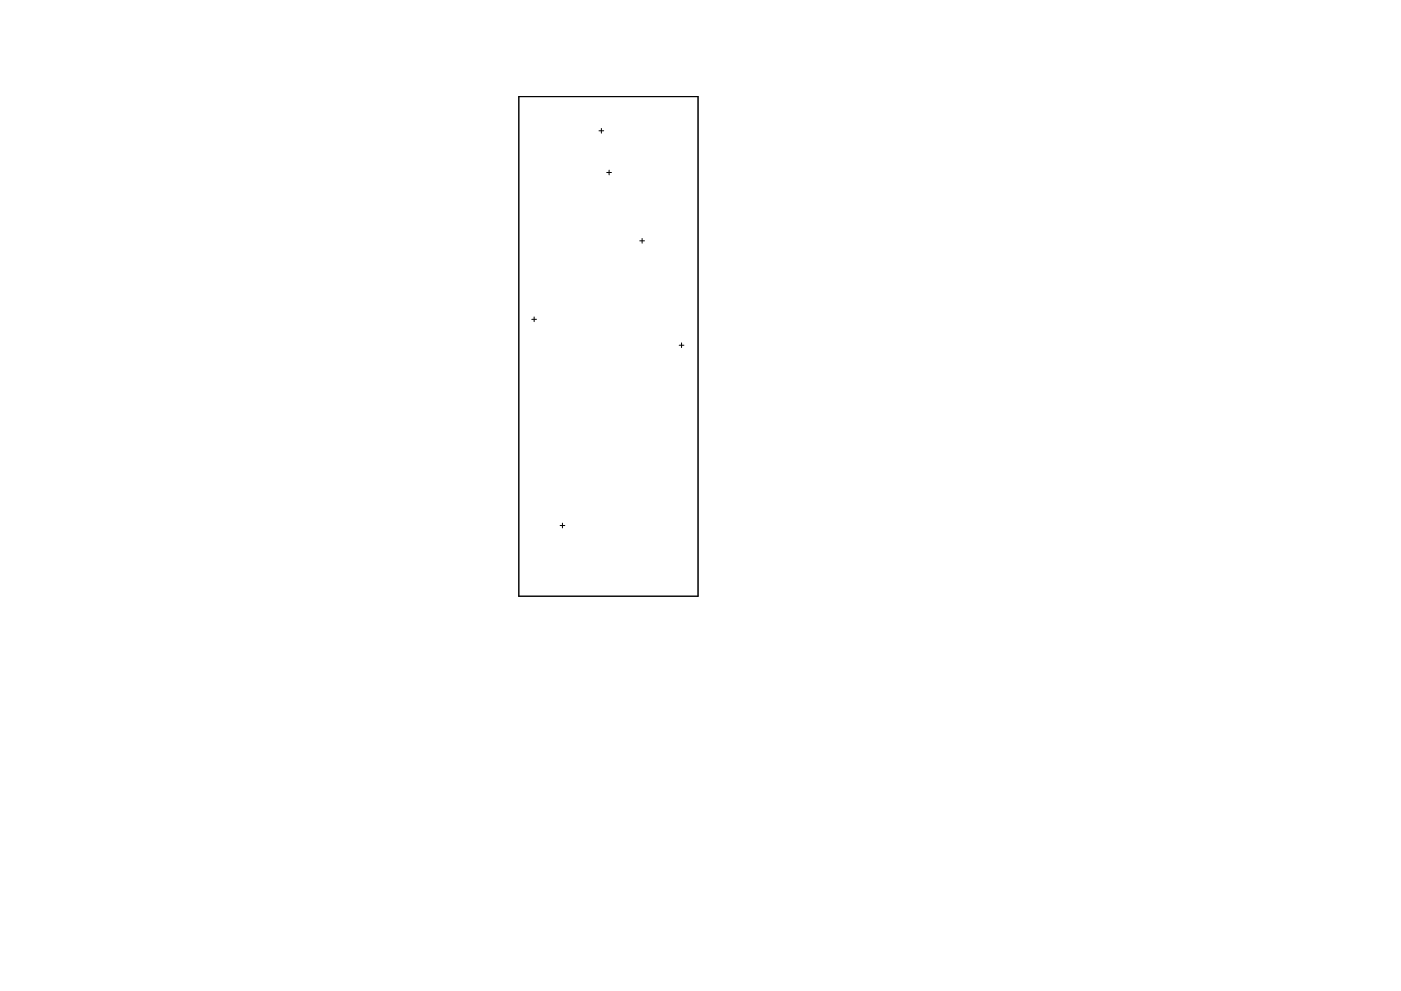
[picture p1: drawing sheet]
<svg xmlns="http://www.w3.org/2000/svg" width="297mm" height="210mm" viewBox="0 0 297 210" stroke-linecap="round" stroke-linejoin="round" font-family="sans-serif">
<g fill="none" stroke="#000" stroke-width=".21">
<path d="M110 20.5h38v106h-38zM127 27.7h1M127.5 27.2v1M128.6 36.6h1M129.1 36.1v1M135.6 51.1h1M136.1 50.6v1M112.8 67.7h1M113.2 67.2v1M144 73.2h1M144.5 72.7v1M118.8 111.5h1"/>
<path d="M119.2 111v1"/>
</g>
</svg>
